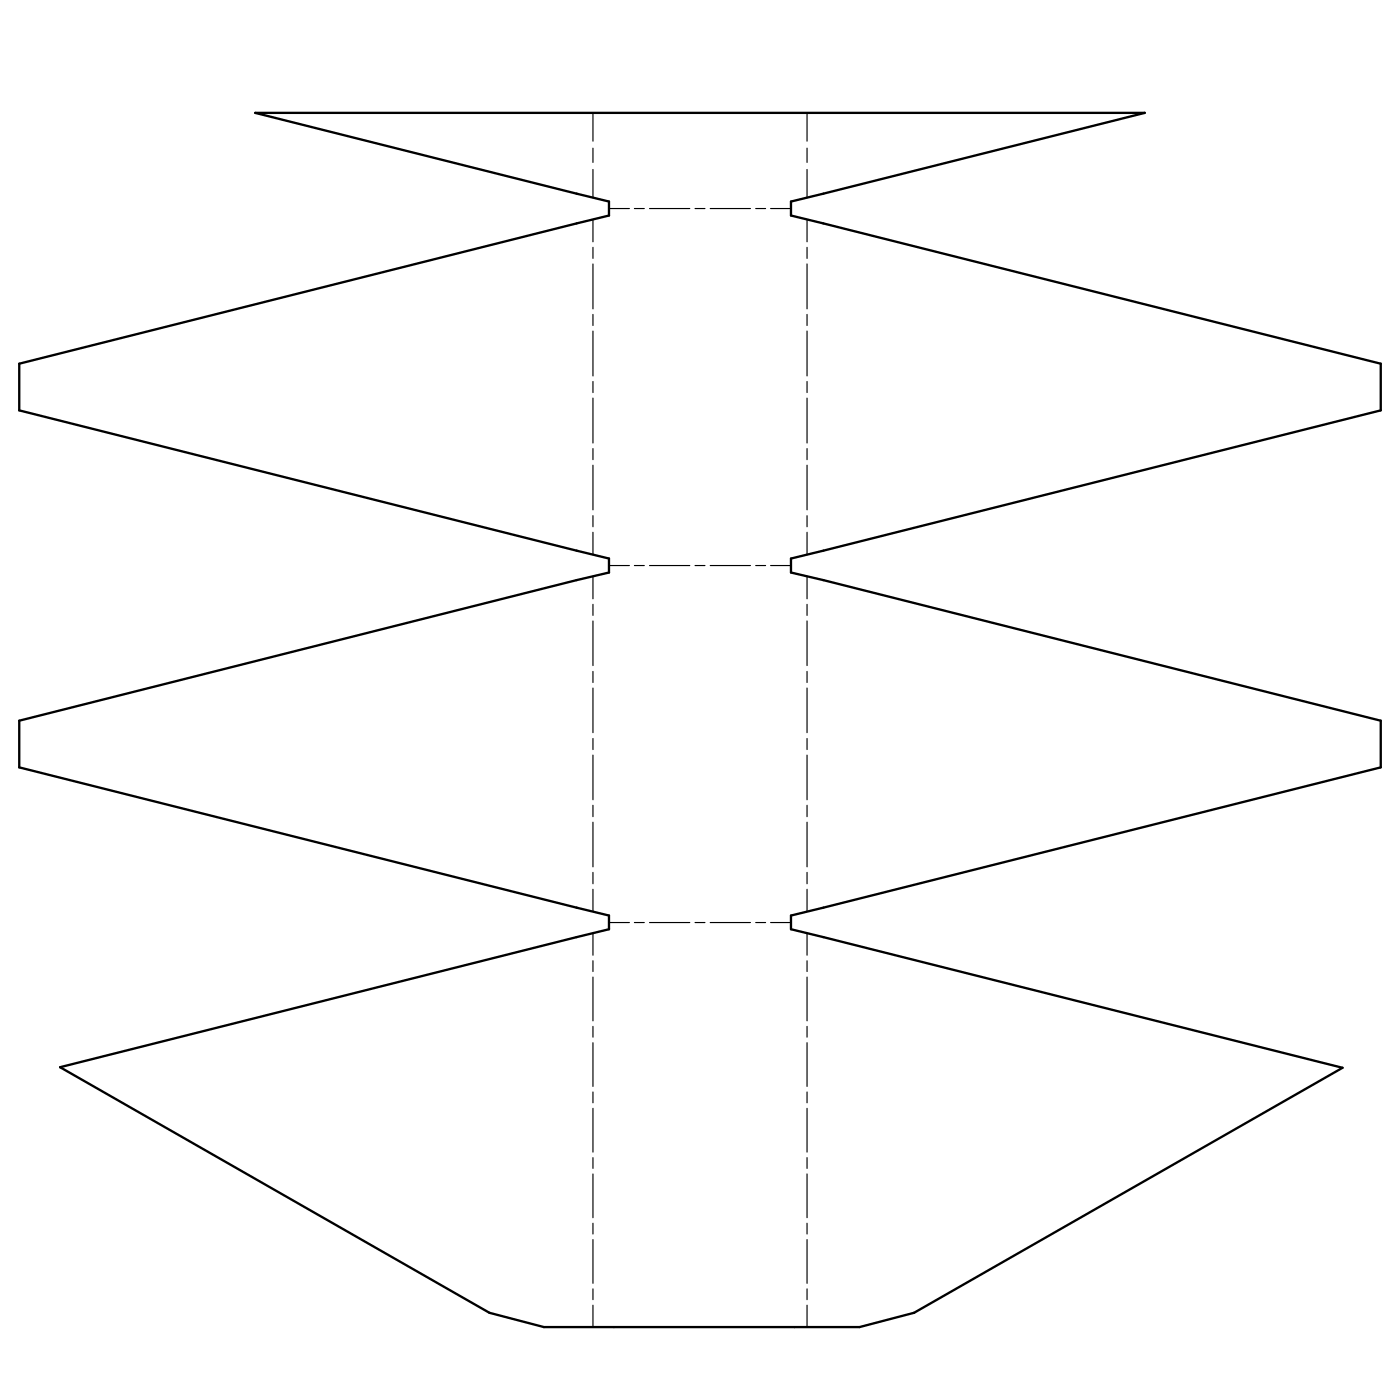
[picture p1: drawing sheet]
<svg xmlns="http://www.w3.org/2000/svg" width="305mm" height="305mm" viewBox="0 0 305 305" stroke-linecap="round" stroke-linejoin="round" font-family="sans-serif">
<!-- layer: Bend Centerline (ANSI) -->
<g fill="none" stroke="#000" stroke-width=".25">
<path d="M129.1 24.6v6.1M129.1 32.3v3.1M129.1 36.9v6.2M175.7 24.6v6.1M175.7 32.3v3.1M175.7 36.9v6.2M129.1 47.8v4.8M129.1 53.8v2.5M129.1 57.5v9.7M132.6 45.4h4.4M138.1 45.4h2.2M141.4 45.4h8.8"/>
<path d="M151.3 45.4h2.2M154.6 45.4h8.8M164.5 45.4h2.2M167.8 45.4h4.4M175.7 47.8v4.8M175.7 53.8v2.5M175.7 57.5v9.7M129.1 68.5v2.4M129.1 72.1v9.8M175.7 68.5v2.4M175.7 72.1v9.8M129.1 83.1v2.4"/>
<path d="M129.1 86.7v9.8M129.1 97.7v2.4M175.7 83.1v2.4M175.7 86.7v9.8M175.7 97.7v2.4M129.1 101.3v9.7M129.1 112.3v2.4M129.1 115.9v4.9M175.7 101.3v9.7M175.7 112.3v2.4M175.7 115.9v4.9M129.1 125.5v4.9"/>
<path d="M129.1 131.6v2.4M129.1 135.2v9.7M132.6 123.1h4.4M138.1 123.1h2.2M141.4 123.1h8.8M151.3 123.1h2.2M154.6 123.1h8.8M164.5 123.1h2.2M167.8 123.1h4.4M175.7 125.5v4.9M175.7 131.6v2.4M175.7 135.2v9.7"/>
<path d="M129.1 146.2v2.4M129.1 149.8v9.7M175.7 146.2v2.4M175.7 149.8v9.7M129.1 160.8v2.4M129.1 164.4v9.7M129.1 175.3v2.5M129.1 179v9.7M175.7 160.8v2.4M175.7 164.4v9.7M175.7 175.3v2.5M175.7 179v9.7"/>
<path d="M129.1 189.9v2.5M129.1 193.6v4.8M175.7 189.9v2.5M175.7 193.6v4.8M129.1 203.2v4.8M129.1 209.2v2.3M129.1 212.7v9.5M132.6 200.9h4.4M138.1 200.9h2.2M141.4 200.9h8.8M151.3 200.9h2.2M154.6 200.9h8.8"/>
<path d="M164.5 200.9h2.2M167.8 200.9h4.4M175.7 203.2v4.8M175.7 209.2v2.3M175.7 212.7v9.5M129.1 223.5v2.3M129.1 227v9.5M129.1 237.7v2.4M175.7 223.5v2.3M175.7 227v9.5M175.7 237.7v2.4M129.1 241.3v9.5"/>
<path d="M129.1 252v2.4M129.1 255.6v9.5M175.7 241.3v9.5M175.7 252v2.4M175.7 255.6v9.5M129.1 266.3v2.4M129.1 269.9v9.5M175.7 266.3v2.4M175.7 269.9v9.5M129.1 280.6v2.4M129.1 284.2v4.7M175.7 280.6v2.4"/>
<path d="M175.7 284.2v4.7"/>
</g>
<!-- layer: Visible (ANSI) -->
<path d="M55.6 24.6h193.6l-77 19.3v3l128.4 32.3v10.1l-128.4 32.3v3.1l7.1 1.6 121.3 30.6v10.2l-128.4 32.2v3l120.1 30.2-93.3 53.3-11.9 3.1h-68.7l-11.8-3.1-93.5-53.5 119.5-30v-3l-128.4-32.2v-10.2l121.3-30.6 7.1-1.6v-3.1l-128.4-32.3v-10.1l128.4-32.3v-3z" fill="none" stroke="#000" stroke-width=".51"/>
</svg>
